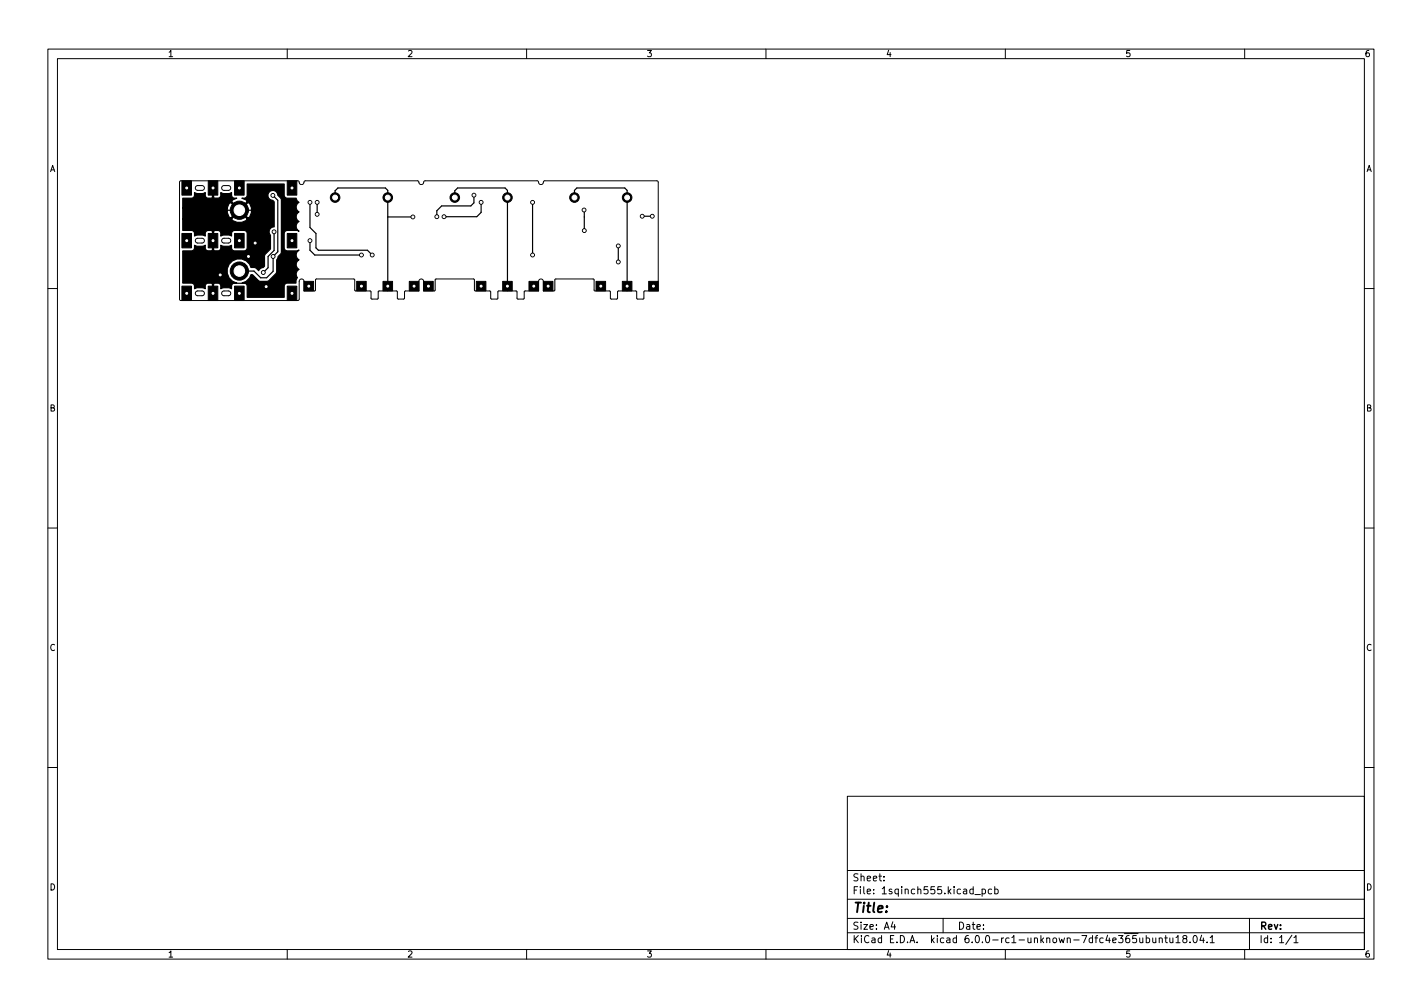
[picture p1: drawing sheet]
<svg xmlns="http://www.w3.org/2000/svg" width="297mm" height="210mm" viewBox="0 0 297 210" stroke-linecap="round" stroke-linejoin="round" font-family="sans-serif">
<defs><g id="words">
<text font-size="2.8" x="178" y="190.6">Title:</text>
<g font-size="2.1">
<text x="178" y="184">Sheet:</text>
<text x="178" y="186.7">File: 1sqinch555.kicad_pcb</text>
<text x="178" y="196.9">KiCad E.D.A. kicad 6.0.0-rc1-unknown-7dfc4e365ubuntu18.04.1</text>
<text x="178" y="194.1">Size: A4</text>
<text x="200" y="194.1">Date:</text>
<text x="263" y="194.1">Rev:</text>
<text x="263" y="196.9">Id: 1/1</text>
</g>
<g font-size="1.8">
<text x="35" y="11.9">1</text>
<text x="85" y="11.9">2</text>
<text x="135" y="11.9">3</text>
<text x="185" y="11.9">4</text>
<text x="235" y="11.9">5</text>
<text x="285" y="11.9">6</text>
<text x="10.3" y="35.9">A</text>
<text x="285.3" y="35.9">A</text>
<text x="10.3" y="85.9">B</text>
<text x="285.3" y="85.9">B</text>
<text x="10.3" y="135.9">C</text>
<text x="285.3" y="135.9">C</text>
<text x="10.3" y="185.9">D</text>
<text x="285.3" y="185.9">D</text>
<text x="35" y="199.9">1</text>
<text x="85" y="199.9">2</text>
<text x="135" y="199.9">3</text>
<text x="185" y="199.9">4</text>
<text x="235" y="199.9">5</text>
<text x="285" y="199.9">6</text>
</g>
</g></defs>
<g fill="none" stroke="#000" stroke-width=".21">
<path d="M10 10.2h277v190.1h-277zM12 12.2h273v186.1h-273zM60 10.2v2M110 10.2v2M160 10.2v2M210 10.2v2M260 10.2v2M37.6 37.8l24.6-.1 .2 .2 .2 .5 .4 .1 .4-.1 .2-.5 .2-.2h23.4l.2 .2 .2 .5 .4 .1 .4-.1 .2-.5 .2-.2h23.4l.2 .2 .2 .5 .4 .1 .4-.1 .2-.5 .2-.2 23.5 .1 .2 .2v22.7l-2.9 .1-.1 1.5-.2 .1h-1.3v-1.5l-.1-.1h-3.7l-.2 .1v1.5h-1.3l-.2-.1-.1-1.5-3.3-.1v-2.3l-.1-.1h-8l-.1 .1-.1 2.3h-2.3v-2l-.2-.4h-.3l-.5 .4v2l-2.9 .1-.2 1.6h-1.4v-1.5l-.1-.1-3.7-.1-.2 .2v1.5h-1.3l-.2-.1-.1-1.5-3.3-.1v-2.3l-.1-.1h-8l-.1 .1-.1 2.3h-2.3v-2l-.2-.3-.3-.2-.3 .2-.2 .3v2l-2.9 .1-.2 1.6h-1.4v-1.5l-.1-.1-3.7-.1-.2 .2v1.5h-1.3l-.2-.1-.1-1.5-3.3-.1v-2.3l-.1-.1h-8l-.1 .1-.1 2.3h-2.3v-2l-.2-.3-.3-.2-.3 .2-.2 .3v3.8l-.2 .2h-24.6l-.2-.3zM40.9 38.9l.4-.1h1l.3 .2 .1 .4-.4 .3h-1.1l-.4-.3zM46.4 38.9l.4-.1h1l.3 .2 .1 .4-.4 .3h-1.1l-.4-.3zM40.9 49.9l.4-.1h1l.3 .2 .1 .4-.4 .3h-1.1l-.4-.3zM46.4 49.9l.4-.1h1l.3 .2 .1 .4-.4 .3h-1.1l-.4-.3z"/>
<path d="M10 60.2h2M40.9 60.9l.4-.1h1l.3 .2 .1 .4-.4 .3h-1.1l-.4-.3zM46.4 60.9l.4-.1h1l.3 .2 .1 .4-.4 .3h-1.1l-.4-.3zM285 60.2h2M10 110.2h2M285 110.2h2M10 160.2h2M177 166.3h108v32h-108zM285 160.2h2M60 198.3v2M110 198.3v2M160 198.3v2"/>
<path d="M177 194.8h108M177 191.8h108M177 187.8h108M177 181.8h108M184.6 183.8v.1M184.6 183v.1M186.5 192.5l-.4 1h1M186.9 193v1M197 191.8v3M203.6 186.8h1.2M205.1 185.7l.5-.1 .3 .3-.2 .7h-.6M205.1 185.6v1.5"/>
<path d="M207.1 185.7l-.4-.1-.3 .3 .2 .7h.5M207.8 185.7l.4-.1 .3 .3-.1 .7h-.6M207.8 185.1v1.5M210 198.3v2M238.1 195.8v1h.4l.2-.1M238.7 195.8v1M239.4 195.9l.5-.1 .2 .3-.1 .7h-.6M239.4 195.3v1.5M240.8 195.8l.1 1h.3l.2-.1M241.4 195.8v1M242.1 196l.3-.2 .3 .1 .1 .9M242.1 195.8v1"/>
<path d="M243.3 195.8h.6M243.5 195.3v1.3l.4 .2M244.4 195.8v1h.4l.2-.1M245 195.8v1M245.6 195.8l.5-.5v1.5M245.6 196.8h.9M247.4 196l-.3-.3v-.2l.3-.2 .4 .1 .1 .2v.2l-.7 .2-.1 .3v.4l.3 .1h.2l.3-.3v-.2l-.3-.3M248.6 196.7v.1M249.4 195.4l.2-.1a.8 .8 0 0 1 .5 .8 .8 .8 0 0 1-.5 .7 1 1 0 0 1-.2-1.4zM251 195.3l-.4 1h1M251.4 195.8v1M252.1 196.7v.1"/>
<path d="M252.8 195.8l.4-.5v1.5M252.8 196.8h.8M260 198.3v2M261 191.8v6.5M269.9 195.3l-1.3 1.9M270.3 195.8l.4-.5v1.5M270.3 196.8h.8"/>
</g>
<g fill="#000" stroke="#000" stroke-width=".21">
<path d="M38 37.7h2v3h-2zM43.5 37.7h2v3h-2zM49 37.7h2v3h-2zM60 37.7h2v3h-2zM38 59.7h2v3h-2zM38 48.7h2v3h-2zM43.5 48.7h2v3h-2zM43.5 59.7h2v3h-2zM49 48.7h2v3h-2zM49 59.7h2v3h-2zM60 59.7h2v3h-2zM60 48.7h2v3h-2z"/>
<path d="M63.5 58.7h2v2h-2zM74.5 58.7h2v2h-2zM80 58.7h2v2h-2zM85.5 58.7h2v2h-2zM88.5 58.7h2v2h-2zM99.5 58.7h2v2h-2zM105 58.7h2v2h-2zM110.5 58.7h2v2h-2zM113.5 58.7h2v2h-2zM124.5 58.7h2v2h-2zM130 58.7h2v2h-2zM135.5 58.7h2v2h-2z"/>
<circle cx="39" cy="39.2" r=".4"/>
<circle cx="44.5" cy="39.2" r=".4"/>
<circle cx="50" cy="39.2" r=".4"/>
<circle cx="61" cy="39.2" r=".4"/>
<circle cx="39" cy="50.2" r=".4"/>
<circle cx="44.5" cy="50.2" r=".4"/>
<circle cx="46" cy="57.4" r=".4"/>
<circle cx="50" cy="56.6" r="1.9"/>
<circle cx="50" cy="43.9" r="1.9"/>
<circle cx="50" cy="50.2" r=".4"/>
<circle cx="51.9" cy="53.5" r=".4"/>
<circle cx="53.3" cy="50.7" r=".4"/>
<circle cx="55" cy="56.9" r=".4"/>
<circle cx="55.6" cy="59.8" r=".4"/>
<circle cx="57" cy="40.8" r=".4"/>
<circle cx="57" cy="53.5" r=".4"/>
<circle cx="57.3" cy="48.4" r=".4"/>
<circle cx="61" cy="50.2" r=".4"/>
<circle cx="64.5" cy="59.7" r=".4"/>
<circle cx="64.7" cy="50.2" r=".4"/>
<circle cx="64.7" cy="42.2" r=".4"/>
<circle cx="66.2" cy="42.2" r=".4"/>
<circle cx="66.3" cy="44.7" r=".4"/>
<circle cx="70" cy="41.2" r="1"/>
<circle cx="75.5" cy="53.2" r=".4"/>
<circle cx="75.5" cy="59.7" r=".4"/>
<circle cx="77.8" cy="53.2" r=".4"/>
<circle cx="81" cy="41.2" r="1"/>
<circle cx="81" cy="59.7" r=".4"/>
<circle cx="86.2" cy="45.3" r=".4"/>
<circle cx="86.5" cy="59.7" r=".4"/>
<circle cx="89.5" cy="59.7" r=".4"/>
<circle cx="91.2" cy="45.2" r=".4"/>
<circle cx="92.8" cy="45.2" r=".4"/>
<circle cx="95" cy="41.2" r="1"/>
<circle cx="99" cy="40.7" r=".4"/>
<circle cx="100.5" cy="42.2" r=".4"/>
<circle cx="100.5" cy="59.7" r=".4"/>
<circle cx="106" cy="41.2" r="1"/>
<circle cx="106" cy="59.7" r=".4"/>
<circle cx="111.2" cy="42.2" r=".4"/>
<circle cx="111.2" cy="53.2" r=".4"/>
<circle cx="111.5" cy="59.7" r=".4"/>
<circle cx="114.5" cy="59.7" r=".4"/>
<circle cx="120" cy="41.2" r="1"/>
<circle cx="122" cy="43.8" r=".4"/>
<circle cx="122" cy="48.1" r=".4"/>
<circle cx="125.5" cy="59.7" r=".4"/>
<circle cx="129.2" cy="54.7" r=".4"/>
<circle cx="129.2" cy="51.3" r=".4"/>
<circle cx="131" cy="41.2" r="1"/>
<circle cx="131" cy="59.7" r=".4"/>
<circle cx="134.2" cy="45.1" r=".4"/>
<circle cx="136.3" cy="45.1" r=".4"/>
<circle cx="136.5" cy="59.7" r=".4"/>
<circle cx="39" cy="61.2" r=".4"/>
<circle cx="44.5" cy="61.2" r=".4"/>
<circle cx="50" cy="61.2" r=".4"/>
<circle cx="61" cy="61.2" r=".4"/>
</g>
<g fill="none" stroke="#000" stroke-width=".25">
<path d="M44.5 39.2v22M44.5 43.9h8.2l.6 .6v7.6l-1.4 1.4h-5.3l-.6 .7v3.2M44.5 57.4h1.5M46 57.4l1.7 1.7h6.6l.7 .7h.6M57 40.8l1 1v10.8l-1 .9v3.1l-1.3 1.4h-1.3l-1.4-1.4h-3M57.3 48.4v3.9l-1.3 1.2v2.4l-1 1M64.7 50.2v2l1 1h9.8M64.7 42.2v5.3l1.3 1.2v3l.5 .5h10.2l1 1M66.3 42.2v2.5M70 41.2v-1.4l.6-.6h9.9l.5 .5v20M81 45.3h5.3M95 41.2v-1.4l.6-.6h9.9l.5 .5v20"/>
<path d="M99 40.7v1.6l-.6 .7h-6.1l-1 1v1.2M100.5 42.2v2.1l-.9 .9h-6.8M111.2 42.2v11M120 41.2v-1.5l.5-.5h10l.5 .5v20M122 43.8l.1 4.3M129.2 51.3v3.4M134.2 45.1h2"/>
</g>
<path d="M38.2 41.4l2-.1 .4-.3v-.8l.6 .2h1.1l.6-.2v.7l.2 .4 1.1 .1 .2-.2v-2.1h.2v2.1l.2 .2 1.1-.1 .2-.4v-.7l.6 .2h1.1l.6-.2v.8a.85 .85 0 0 0 1.1 .4l-.9 .3-.2 .4 1.6 1.6 1.6-1.6-.2-.4-.9-.3a.86 .86 0 0 0 1.1-.4v-2.6h7.8v2.3a.64 .64 0 0 0 .6 .7h1.9l.1 .5 .5 .3-.1 .1a1.13 1.13 0 0 0 .1 1.9 1.11 1.11 0 0 0-.6 1 1.11 1.11 0 0 0 .6 1 1.11 1.11 0 0 0-.6 1 1.11 1.11 0 0 0 .6 1l-.5-.1h-2a.64 .64 0 0 0-.6 .6v3l.1 .5 .5 .2h2l.5-.2-.1 .1a1.13 1.13 0 0 0 .1 1.9 1.11 1.11 0 0 0-.6 1 1.11 1.11 0 0 0 .6 1 1.19 1.19 0 0 0-.4 1.8l-.2 .4-.1 .7h-1.8l-.5 .2-.1 .4v2.4h-7.8v-2.4a.64 .64 0 0 0-.6-.6h-.5l.9-.4 .7-.7 .3-.7h.3l1.5 1.4 1.5 .1 .5-.3 1.6-1.6v-2.7l1-1.6v-10.8l-.2-.5a1.27 1.27 0 0 1-.7-1.1 1.04 1.04 0 0 0-1.8 .1 1.04 1.04 0 0 0 .9 1.5l.3 .3v5.3a1.01 1.01 0 0 0-1 .6 1.01 1.01 0 0 0 .2 1.1v2.9l-1.2 1.3v2.3l-.3 .3-.6 .1-.4 .5-.7-.6-.9-.1a2.56 2.56 0 0 0-4.3-.9 2.56 2.56 0 0 0 1.4 4.2 .86 .86 0 0 0-1.1 .4v.8l-.6-.2h-1.1l-.6 .2v-.7l-.2-.4-1.1-.1-.2 .2v2.1h-.2v-2.1l-.2-.2-1.1 .1-.2 .4v.7l-.6-.2h-1.1l-.6 .2v-.8l-.4-.3-2-.1v-6.7h1.8a.64 .64 0 0 0 .6-.7v-.5l.6 .2h1.1l.6-.2v.7l.2 .4 1.1 .1 .2-.2v-3.9h.2v3.9l.2 .2 1.1-.1 .2-.4v-.7l.6 .2h1.1l.6-.2v.5a.64 .64 0 0 0 .6 .7h2l.5-.2 .1-.5v-3a.64 .64 0 0 0-.6-.6l-2.2 .1-.4 .3v.8l-.6-.2h-1.1l-.6 .2v-.7l-.2-.4a1.68 1.68 0 0 0-1.5 .1l-.2-.2-1.1 .1-.2 .4v.7l-.6-.2h-1.1l-.6 .2v-.8l-.4-.3-2-.1v-2.4h10.2a2.05 2.05 0 0 0 3.2 0l-1.6-1.6-1.6 1.6h-10.2v-2.3h9.3v1l.3 .9 .4 .2 1.6-1.6h.4l1.6 1.6 .4-.2a2.19 2.19 0 0 0-.4-3l-1.6 1.6h-.4l-1.6-1.6-.4 .2-.3 .9h-9.3z" fill="#000" stroke="#000" stroke-width=".25"/>
<g fill="#fff" stroke="#fff" stroke-width=".21">
<circle cx="75.5" cy="53.2" r=".2"/>
<circle cx="64.8" cy="50.2" r=".2"/>
<circle cx="64.8" cy="42.2" r=".2"/>
<circle cx="77.8" cy="53.2" r=".2"/>
<circle cx="66.2" cy="42.2" r=".2"/>
<circle cx="66.2" cy="44.7" r=".2"/>
<circle cx="100.5" cy="42.2" r=".2"/>
<circle cx="92.7" cy="45.2" r=".2"/>
<circle cx="99" cy="40.7" r=".2"/>
<circle cx="91.3" cy="45.2" r=".2"/>
<circle cx="111.3" cy="42.2" r=".2"/>
<circle cx="111.3" cy="53.2" r=".2"/>
<circle cx="136.3" cy="45.1" r=".2"/>
<circle cx="134.1" cy="45.1" r=".2"/>
<circle cx="129.1" cy="54.7" r=".2"/>
<circle cx="129.1" cy="51.3" r=".2"/>
<circle cx="122" cy="48.1" r=".2"/>
<circle cx="122" cy="43.8" r=".2"/>
<circle cx="57" cy="40.8" r=".2"/>
<circle cx="57.1" cy="53.5" r=".2"/>
<circle cx="53.3" cy="50.7" r=".2"/>
<circle cx="44.5" cy="39.2" r=".2"/>
<circle cx="44.5" cy="50.2" r=".2"/>
<circle cx="44.5" cy="61.2" r=".2"/>
<circle cx="51.9" cy="53.5" r=".2"/>
<circle cx="46" cy="57.4" r=".2"/>
<circle cx="55.6" cy="59.8" r=".2"/>
<circle cx="136.5" cy="59.7" r=".2"/>
<circle cx="81" cy="59.7" r=".2"/>
<circle cx="86.3" cy="45.3" r=".2"/>
<circle cx="100.5" cy="59.7" r=".2"/>
<circle cx="75.5" cy="59.7" r=".2"/>
<circle cx="114.5" cy="59.7" r=".2"/>
<circle cx="106" cy="59.7" r=".2"/>
<circle cx="89.5" cy="59.7" r=".2"/>
<circle cx="64.5" cy="59.7" r=".2"/>
<circle cx="86.5" cy="59.7" r=".2"/>
<circle cx="131" cy="59.7" r=".2"/>
<circle cx="111.5" cy="59.7" r=".2"/>
<circle cx="125.5" cy="59.7" r=".2"/>
<circle cx="39" cy="61.2" r=".2"/>
<circle cx="50" cy="50.2" r=".2"/>
<circle cx="50" cy="39.2" r=".2"/>
<circle cx="61" cy="61.2" r=".2"/>
<circle cx="61" cy="50.2" r=".2"/>
<circle cx="61" cy="39.2" r=".2"/>
<circle cx="39" cy="39.2" r=".2"/>
<circle cx="39" cy="50.2" r=".2"/>
<circle cx="50" cy="61.2" r=".2"/>
<circle cx="55" cy="56.9" r=".2"/>
<circle cx="57.2" cy="48.4" r=".2"/>
<circle cx="63" cy="51.2" r=".5"/>
<circle cx="50" cy="43.9" r="1.1"/>
<circle cx="50" cy="56.6" r="1.1"/>
<circle cx="70" cy="41.2" r=".51"/>
<circle cx="81" cy="41.2" r=".51"/>
<circle cx="95" cy="41.2" r=".51"/>
<circle cx="106" cy="41.2" r=".51"/>
<circle cx="131" cy="41.2" r=".51"/>
<circle cx="120" cy="41.2" r=".51"/>
<circle cx="63" cy="39.2" r=".5"/>
<circle cx="63" cy="41.2" r=".5"/>
<circle cx="63" cy="43.2" r=".5"/>
<circle cx="63" cy="45.2" r=".5"/>
<circle cx="63" cy="47.2" r=".5"/>
<circle cx="63" cy="49.2" r=".5"/>
<circle cx="63" cy="53.2" r=".5"/>
<circle cx="63" cy="55.2" r=".5"/>
<circle cx="63" cy="57.2" r=".5"/>
<circle cx="88" cy="39.2" r=".5"/>
<circle cx="88" cy="41.2" r=".5"/>
<circle cx="88" cy="43.2" r=".5"/>
<circle cx="88" cy="45.2" r=".5"/>
<circle cx="88" cy="47.2" r=".5"/>
<circle cx="88" cy="49.2" r=".5"/>
<circle cx="88" cy="51.2" r=".5"/>
<circle cx="88" cy="53.2" r=".5"/>
<circle cx="88" cy="55.2" r=".5"/>
<circle cx="88" cy="57.2" r=".5"/>
<circle cx="113" cy="39.2" r=".5"/>
<circle cx="113" cy="41.2" r=".5"/>
<circle cx="113" cy="43.2" r=".5"/>
<circle cx="113" cy="45.2" r=".5"/>
<circle cx="113" cy="47.2" r=".5"/>
<circle cx="113" cy="49.2" r=".5"/>
<circle cx="113" cy="51.2" r=".5"/>
<circle cx="113" cy="53.2" r=".5"/>
<circle cx="113" cy="55.2" r=".5"/>
<circle cx="113" cy="57.2" r=".5"/>
</g>
<use href="#words"/>
</svg>
